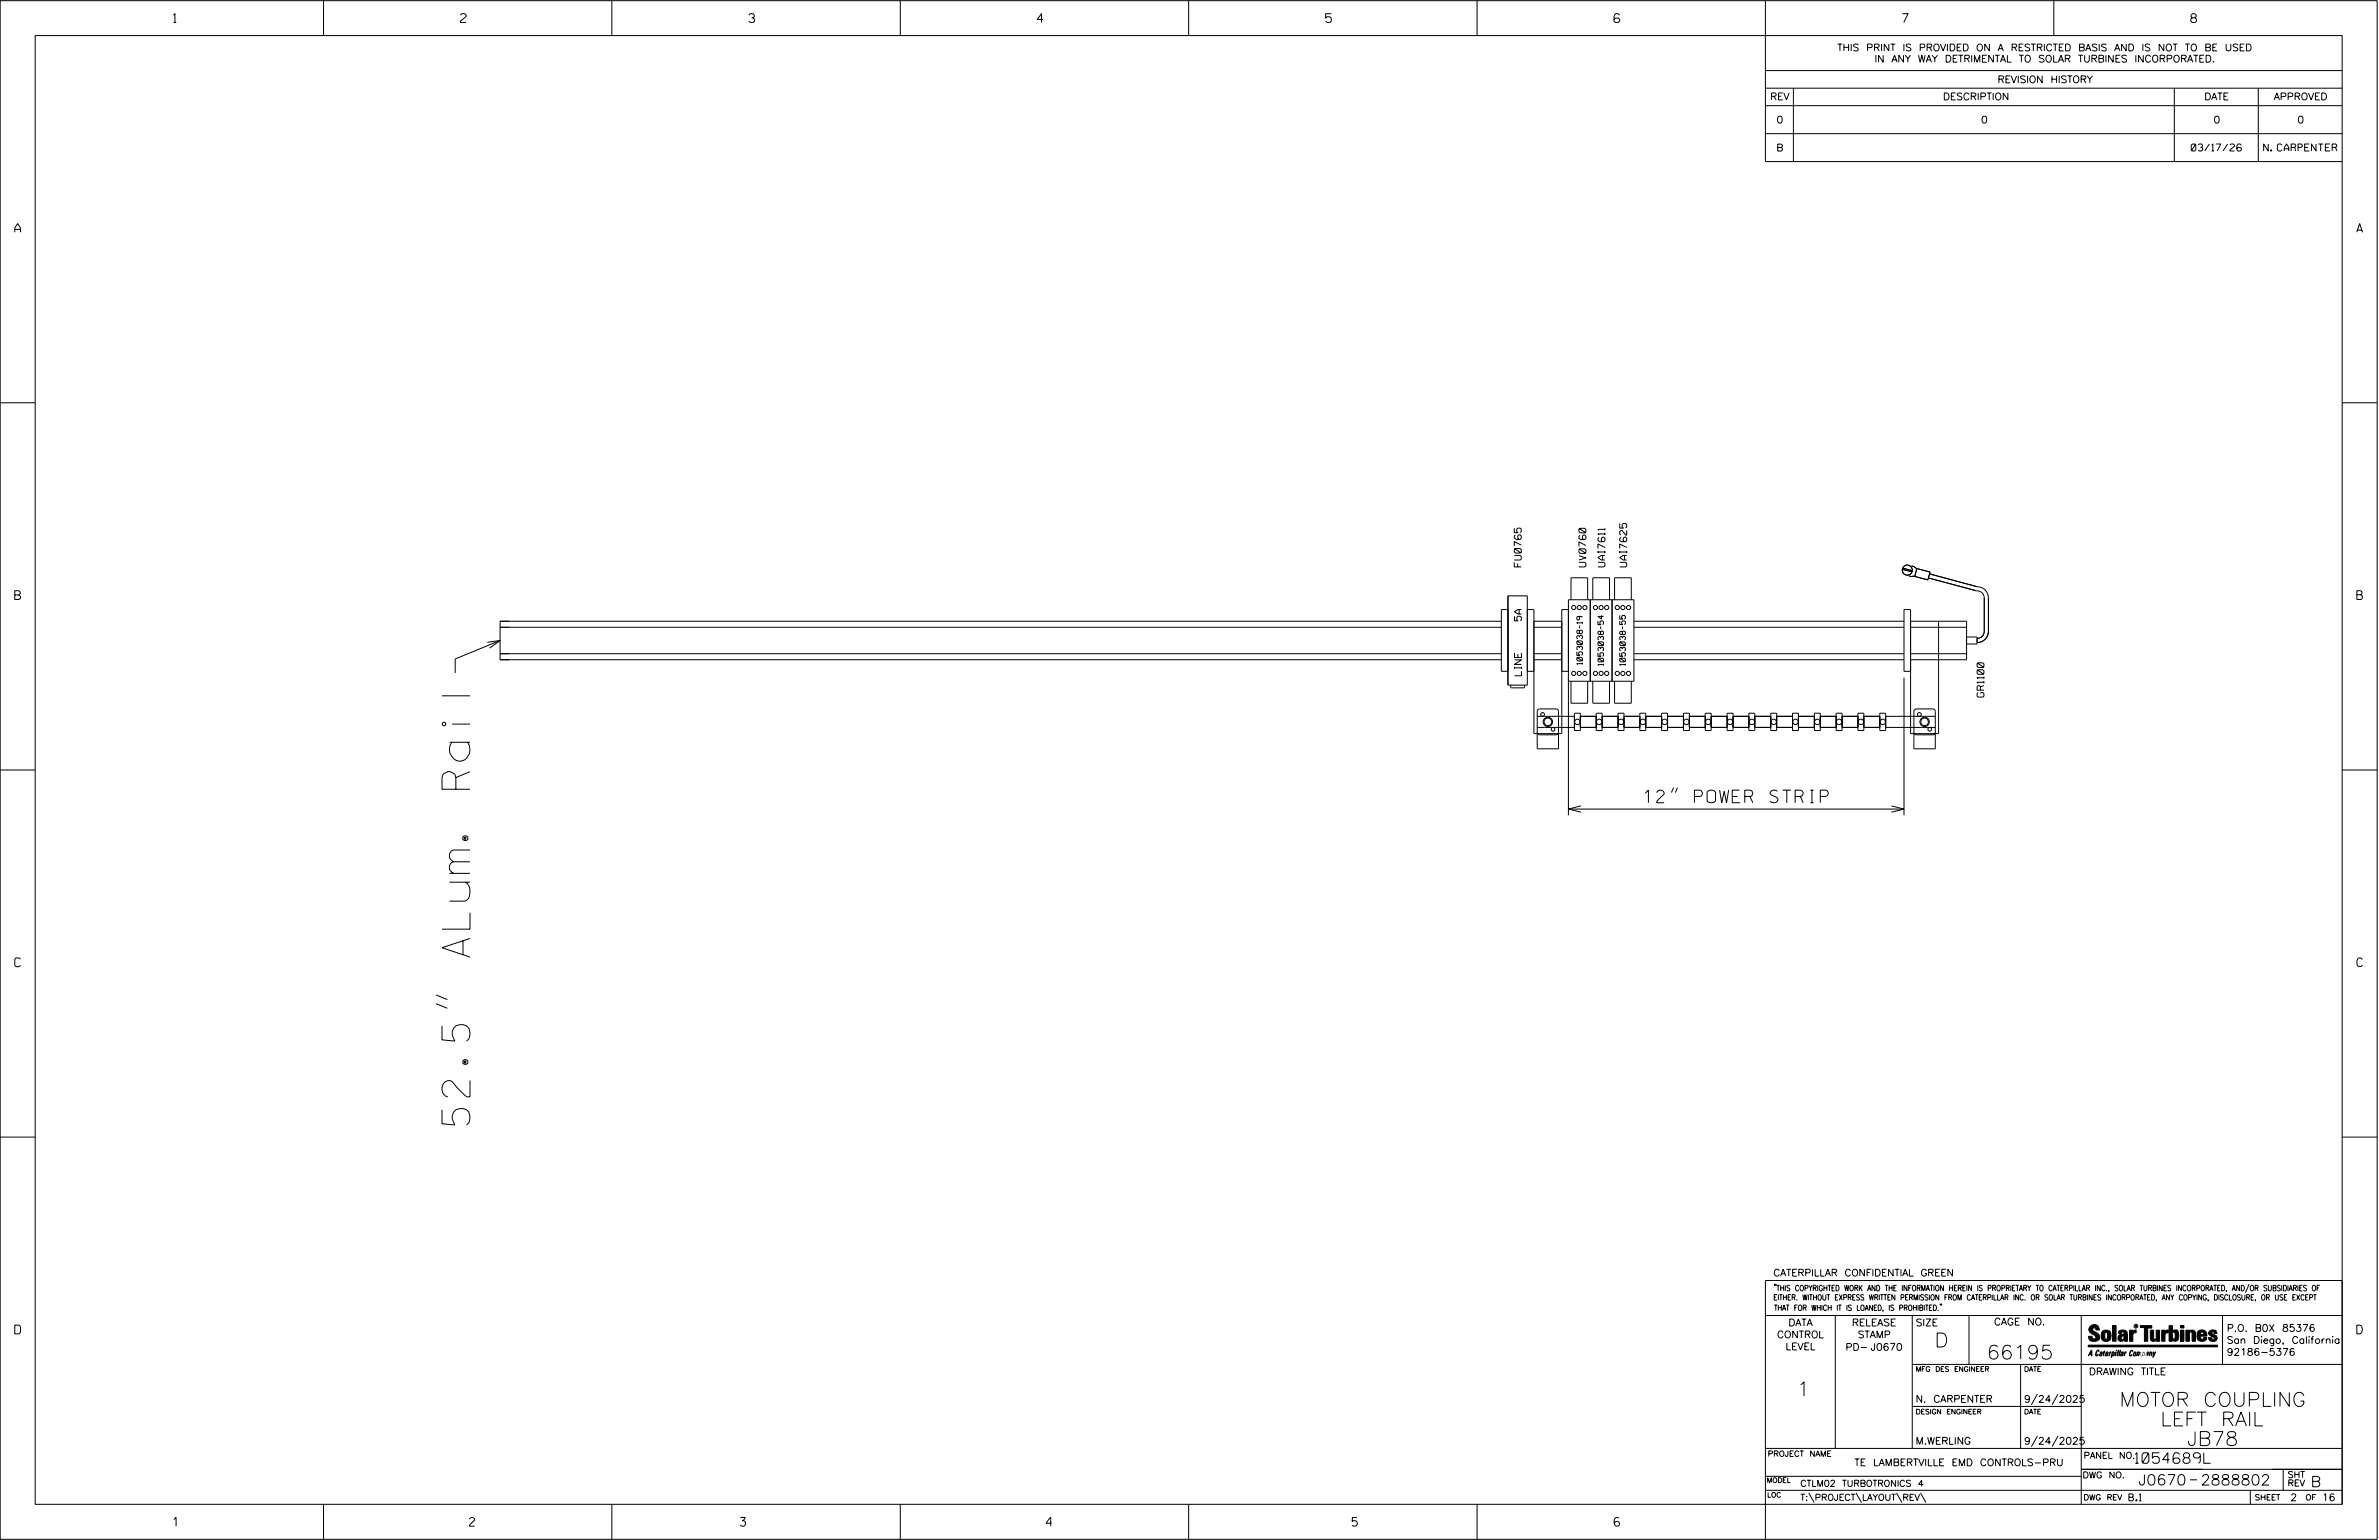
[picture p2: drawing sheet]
<svg xmlns="http://www.w3.org/2000/svg" width="864mm" height="559mm" viewBox="0 0 864 559" stroke-linecap="round" stroke-linejoin="round" font-family="sans-serif">
<defs><g id="words">
<text font-size="10.2" x="170.6" y="408.2" transform="rotate(-90 170.6 408.2)">52.5&quot; ALum. Rail</text>
<g font-size="5.1">
<text x="702.3" y="488.8">D</text>
<text x="721.2" y="493.2">66195</text>
<text x="652.2" y="506.5">1</text>
<text x="769.4" y="510.3">MOTOR COUPLING</text>
<text x="784.3" y="517.4">LEFT RAIL</text>
<text x="793.9" y="524.5">JB78</text>
</g>
<text font-size="4.6" x="596.8" y="291.3">12&quot; POWER STRIP</text>
<g font-size="3.8">
<text x="775.1" y="531">1054689L</text>
<text x="776.3" y="538.9">J0670</text>
<text x="798.8" y="538.9">2888802</text>
<text x="838.8" y="539.5">B</text>
</g>
<g font-size="3.2">
<text x="63" y="8.2">1</text>
<text x="167.2" y="8.2">2</text>
<text x="271.8" y="8.2">3</text>
<text x="376.5" y="8.2">4</text>
<text x="481.2" y="8.2">5</text>
<text x="690.6" y="8.2">7</text>
<text x="795.3" y="8.2">8</text>
<text x="5.4" y="84.3">A</text>
<text x="855.5" y="84.3">A</text>
<text x="5.4" y="217.5">B</text>
<text x="855.6" y="217.5">B</text>
<text x="5.4" y="350.8">C</text>
<text x="855.6" y="350.8">C</text>
<text x="5.4" y="484">D</text>
<text x="855.6" y="484">D</text>
<text x="62.8" y="553.8">1</text>
<text x="170.4" y="553.8">2</text>
<text x="268.8" y="553.8">3</text>
<text x="379.8" y="553.8">4</text>
<text x="490.8" y="553.8">5</text>
<text x="585.9" y="553.8">6</text>
</g>
<g font-size="2.5">
<text x="666.9" y="18.5">THIS PRINT IS PROVIDED ON A RESTRICTED BASIS AND IS NOT TO BE USED</text>
<text x="680.5" y="22.6">IN ANY WAY DETRIMENTAL TO SOLAR TURBINES INCORPORATED.</text>
<text x="725.1" y="30">REVISION HISTORY</text>
<text x="642.6" y="36.3">REV</text>
<text x="705.3" y="36.3">DESCRIPTION</text>
<text x="800.2" y="36.3">DATE</text>
<text x="825.4" y="36.3">APPROVED</text>
<text x="644.9" y="44.7">0</text>
<text x="719.1" y="44.7">0</text>
<text x="803.5" y="44.7">0</text>
<text x="834" y="44.7">0</text>
<text x="644.8" y="54.8">B</text>
<text x="795.4" y="54.8">03/17/26</text>
<text x="821.7" y="54.8">N. CARPENTER</text>
<text x="552.2" y="205.7" transform="rotate(-90 552.2 205.7)">FU0765</text>
<text x="575.7" y="205.7" transform="rotate(-90 575.7 205.7)">UV0760</text>
<text x="582.6" y="205.7" transform="rotate(-90 582.6 205.7)">UAI7611</text>
<text x="590.5" y="205.7" transform="rotate(-90 590.5 205.7)">UAI7625</text>
<text x="552.3" y="225.3" transform="rotate(-90 552.3 225.3)">5A</text>
<text x="552.3" y="245.2" transform="rotate(-90 552.3 245.2)">LINE</text>
<text x="720.2" y="252.9" transform="rotate(-90 720.2 252.9)">GR1100</text>
<text x="643.8" y="463">CATERPILLAR CONFIDENTIAL GREEN</text>
<text x="645.1" y="485.5">CONTROL</text>
<text x="649.2" y="481.1">DATA</text>
<text x="672.3" y="481.1">RELEASE</text>
<text x="674.4" y="485.5">STAMP</text>
<text x="695.4" y="481.1">SIZE</text>
<text x="723.8" y="480.8">CAGE NO.</text>
<text x="808.4" y="483.1">P.O. B0X 85376</text>
<text x="648.2" y="489.8">LEVEL</text>
<text x="669.9" y="490">PD- J0670</text>
<text x="808.4" y="487.5">San Diego, California</text>
<text x="808.4" y="491.8">92186-5376</text>
<text x="758.3" y="498.9">DRAWING TITLE</text>
<text x="695.4" y="508.9">N. CARPENTER</text>
<text x="734.8" y="508.9">9/24/2025</text>
<text x="695.4" y="524.1">M.WERLING</text>
<text x="734.8" y="524.1">9/24/2025</text>
<text x="673.2" y="531.9">TE LAMBERTVILLE EMD CONTROLS-PRU</text>
<text x="772.8" y="544.6">B.1</text>
<text x="831.4" y="544.6">2</text>
<text x="842.9" y="544.6">16</text>
</g>
<g font-size="2.3">
<text x="756.4" y="529.2">PANEL NO.</text>
<text x="653.5" y="539.4">CTLM02 TURBOTRONICS 4</text>
<text x="756" y="536.3">DWG NO.</text>
<text x="830.4" y="539.3">REV</text>
<text x="830.4" y="536.2">SHT</text>
<text x="653.5" y="544.5">T:\PROJECT\LAYOUT\REV\</text>
</g>
<g font-size="2">
<text x="574.4" y="241.1" transform="rotate(-90 574.4 241.1)">1053038-19</text>
<text x="582.1" y="241.5" transform="rotate(-90 582.1 241.5)">1053038-54</text>
<text x="590" y="241.5" transform="rotate(-90 590 241.5)">1053038-55</text>
<text x="643.8" y="468.4">&quot;THIS COPYRIGHTED WORK AND THE INFORMATION HEREIN IS PROPRIETARY TO CATERPILLAR INC., SOLAR TURBINES INCORPORATED, AND/OR SUBSIDIARIES OF</text>
<text x="643.8" y="471.8">EITHER. WITHOUT EXPRESS WRITTEN PERMISSION FROM CATERPILLAR INC. OR SOLAR TURBINES INCORPORATED, ANY COPYING, DISCLOSURE, OR USE EXCEPT</text>
<text x="644" y="475.6">THAT FOR WHICH IT IS LOANED, IS PROHIBITED.&quot;</text>
<text x="641.7" y="528.5">PROJECT NAME</text>
<text x="756.3" y="544.3">DWG REV</text>
<text x="818.5" y="544.3">SHEET</text>
<text x="836.9" y="544.3">OF</text>
</g>
<g font-size="1.8">
<text x="695.4" y="497.6">MFG DES ENGINEER</text>
<text x="734.8" y="497.6">DATE</text>
<text x="695.4" y="513.1">DESIGN ENGINEER</text>
<text x="734.8" y="513.1">DATE</text>
<text x="641.3" y="538">MODEL</text>
<text x="641.5" y="543.3">LOC</text>
</g>
<text font-size=".9" x="775.1" y="481.7">R</text>
</g></defs>
<g fill="none" stroke="#000" stroke-width=".36">
<path d="M.1 .2h862.8v558.4h-862.8zM12.8 12.9h837.4v533h-837.4zM117.4 .2v12.7M222.1 .2v12.7M326.8 .2v12.7M431.5 .2v12.7M536.2 .2v12.7M587.9 5.5l-.5-.5h-1l-.5 1v1.7l.5 .4h1l.6-.4v-.6l-.6-.5h-1l-.5 .5M640.9 .2v58.4h209.3M745.6 .2v12.7M640.9 25.6h209.3M640.9 32h209.3"/>
<path d="M640.9 38.3h209.3M651 32v26.6M789.3 32v26.6M819.8 32v26.6M640.9 48.5h209.3M.1 146.2h12.7M850.2 146.2h12.7M547.4 216.2h7v32.4h-7zM570 217.6h.1M570.3 217.6v-7.9h6v7.9M576.7 217.6h.1M577.3 217.6v29.6"/>
<path d="M577.9 217.6h.1M578.2 217.6v-7.9h6.1v7.9M584.6 217.6h.1M585.2 217.6v29.6M585.8 217.6h.1M586.1 217.6v-7.9h6.1v7.9M592.5 217.6h.1M690.6 206.6l3.5 .9M690.7 206.2l3.5 .9M693 209l2.3 .2M693.9 205.4l2.1 .9M695.8 206.3l4.8 1.3-.8 2.8-4.7-1.2z"/>
<path d="M700.1 209.7l17.3 4.6a2.69 2.69 0 0 1 2.9 2.7v12.1a2.53 2.53 0 0 1-2.6 2.5M700.4 208.2l17.4 4.7a4 4 0 0 1 4 4.1v12.1a4.1 4.1 0 0 1-4.1 4.1M176.9 233.1l4.6-.7-3.8 2.8M181.5 227.6h363.5M181.5 237.2h363.5M181.5 232.4l-16.3 6.7v5.1M545 225.4h-363.5v14h363.5M547.4 221.2h-2.4v22.4h2.4M554.4 221.2h2.4v45h10.1v-45h2.4M556.8 225.4h10.1M556.8 227.6h10.1M556.8 239.4h10.1"/>
<path d="M556.8 237.2h10.1M593.1 225.4h98.1M593.1 227.6h98.1M593.1 237.2h98.1M593.1 239.4h98.1M693.6 225.4h20.3v14h-20.3M693.6 227.6h20.3M693.6 237.2h20.3M703.7 225.4v40.8h-10.1v-45h-2.4v22.4h2.4M713.9 231.1h3.8v2.6h-3.8M548.4 248.6l.2 1h4.6l.2-1M554.4 243.6h2.4"/>
<path d="M558 259.9h13.5M558.3 257.5l.6-.3h6l.8 .6v13.9h-7.7v-13.6zM566.9 243.6h2.4M569.3 247.2h23.8v-29.6h-23.8v78.2M570.3 247.2v8h6v-8M571.5 258.8h2.2v6.3h-2.2zM573.7 259.9h5.7M578.2 247.2v8h6.1v-8M579.4 258.8h2.2v6.3h-2.2zM581.6 259.9h5.8M586.1 247.2v8h6.1v-8M587.4 258.8h2.1v6.3h-2.1z"/>
<path d="M589.5 259.9h5.8M595.3 258.8h2.1v6.3h-2.1zM597.4 259.9h5.8M603.2 258.8h2.1v6.3h-2.1zM605.3 259.9h5.8M611.1 258.8h2.2v6.3h-2.2zM613.3 259.9h5.7M619 258.8h2.2v6.3h-2.2zM621.2 259.9h5.8M627 258.8h2.1v6.3h-2.1zM629.1 259.9h5.8M634.9 258.8h2.1v6.3h-2.1z"/>
<path d="M637 259.9h5.8M642.8 258.8h2.1v6.3h-2.1zM644.9 259.9h5.8M650.7 258.8h2.2v6.3h-2.2zM652.9 259.9h5.7M658.6 258.8h2.2v6.3h-2.2zM660.8 259.9h5.7M666.5 258.8h2.2v6.3h-2.2zM668.7 259.9h5.7M674.4 258.8h2.2v6.3h-2.2zM676.6 259.9h5.8M682.4 258.8h2.1v6.3h-2.1z"/>
<path d="M684.5 259.9h18M691.2 245.9v49.9M695 257.5l.6-.3h6.1l.8 .6v13.9h-7.7v-13.6zM.1 279.4h12.7M558 263.9h13.5M565.7 265.7l-.2 .7-.6 .2h-6l-.6-.2-.3-.7M573.7 263.9h5.7M581.6 263.9h5.8M589.5 263.9h5.8M597.4 263.9h5.8M605.3 263.9h5.8M613.3 263.9h5.7"/>
<path d="M621.2 263.9h5.8M629.1 263.9h5.8M637 263.9h5.8M644.9 263.9h5.8M652.9 263.9h5.7M660.8 263.9h5.7M668.7 263.9h5.7M676.6 263.9h5.8M684.5 263.9h18M702.5 265.7l-.2 .7-.6 .2h-6.1l-.6-.2-.2-.7M850.2 279.4h12.7M569.3 293.6h121.9"/>
<path d="M573.9 292.4l-4.6 1.2 4.6 1.1M607.5 285.8l-.8 1.8M608.9 285.8l-.7 1.8M686.6 292.4l4.6 1.2-4.6 1.1M158.3 364.2l4.1 1.7M158.3 361l4.1 1.7M.1 412.6h12.7M850.2 412.6h12.7M640.9 477.3h209.3M644.2 466.1l-.1 .4M644.7 466.1l-.2 .4M666.2 477.3v48.3"/>
<path d="M694.2 477.3v48.3M704.4 473.3l-.1 .4M704.8 473.3l-.1 .4M714.8 477.3v17.8M755.5 477.3v68.6M806.8 477.3v17.8M816.5 466l-1.4 3.1M850.2 464.6h-209.3v94M850.2 464.8v81.1M694.2 495.1h156M733.5 495.1v30.5M758.6 481.4a2.02 2.02 0 0 1 3.1-.1l.5 1.3h-1.3l-.2-.6-.4-.2-.6 .1-.1 .4 .4 .7a2.46 2.46 0 0 1 2.2 2.9 2.83 2.83 0 0 1-3.8 .3l-.3-1.3h1.3l.2 .7 .6 .3 .5-.2 .2-.5-.4-.6-1.9-1.2-.4-.9z"/>
<path d="M759.2 491.3h-.7l.7-1.2v1.9h.2l-.1-2.1-1.3 2.1 .5-.5h.7M761.3 490l.3-.2 .4 .3-.1 .3-.3-.4-.4 .3-.3 1.6h.4l.4-.5-.3 .6-.4 .1-.3-.4zM762.6 490.6l.5-.1-.1 1.4h-.9a.74 .74 0 0 1 .9-.8l-.3 .7-.5 .1 .2-.5 .6-.2v-.5l-.7 .2zM763 483.2a2.17 2.17 0 0 1 3.1 0l.3 1.4-.3 1.5a2.17 2.17 0 0 1-3.1 0l-.3-1.5zM763.6 490.5l.4-.4 .2 .6h-.3l-.3 .9 .2 .4-.3-.1zM764.1 483.7l.5-.4 .4 .3v2.2l-.4 .2-.5-.2zM764.6 491.1l.6 .2v-.7l-.4-.1-.4 .6-.1 .8h.6M764.6 491.1l-.1 .8h.4M764.6 482.6v.8M764.8 490.7l.4 .1v.3h-.6zM765 491.5l-.1 .4zM766 490.5l-.5 1.5z"/>
<path d="M766 490.8l.4-.3-.4 .4M766.9 481h1.3v5.7h-1.3zM767 490.8l.5 .1-.3 .8-.4 .2zM767.3 490.5h-.5l-.5 2M767.3 490.5a.8 .8 0 0 1 .2 1 .8 .8 0 0 1-.9 .4l-.1 .6M767.3 490.5l-.1 .2M768.1 490.5l-.4 1.5zM768.2 489.9h.3l-.1 .2h-.2zM769 489.9l-.5 2.1zM769.7 489.9l-.6 2.1zM770.1 491.4l.5-.3-.5 .8zM770.4 491.9h.1"/>
<path d="M770.6 491.1l.1-.4-.7 .2 .1-.3 .6-.1 .2 .3-.5 1.1M770.6 491.1a.74 .74 0 0 0-.8 .8h.6M771 484.8h-.7l-.3 .6 .4 .7 .5-.3 .1-2.4h-.8l-.1 .4h-1.2a1.71 1.71 0 0 1 1.8-1.3 1.71 1.71 0 0 1 1.6 1.4v2.8h-1.1l-.1-.6M771 484.2l-1.5 .1a1.41 1.41 0 0 0 0 2.4l.5 .1 1.1-.7M771.2 486.1h-.1M771.4 490.5l.1 .3 .4-.3-.9 1.5zM771.5 490.8h.1M773 482.7h1.2v.5l.5-.5 .7-.1v1h-.6l-.5 .4-.1 2.7h-1.2zM773.3 490.3l.6-.4 .4 .2-.1 .4-.3-.4a1.28 1.28 0 0 0-.5 1.8l.6-.4-.1 .4-.8 .1zM774.7 490.8l.5-.3a.88 .88 0 0 1 .2 .9 .88 .88 0 0 1-.7 .7l-.2-.2zM774.8 490.9h.5l-.3 1h-.3l-.2-.2zM775.2 490.5l-.1 .2"/>
<path d="M776.8 481h4.3v.9h-1.5v4.8h-1.3M776.8 490.6l-.8 .2v-.3l-.4 1.5 .8-1.3v1.3l.3-1.2M779.3 491.1h.4M779.6 490.5h.3l-.3 1.4M779.6 490.7h.2l-.1 .4M779.7 491.1l-.1 .4M779.7 491.1l-.4 .2M780.1 492l.4-1.5 .1 .3 .3-.3 .3 .2-.3 1.3v-1.3l-.7 1.3M780.6 482.7h1.2v2.7l.1 .4 .4 .3 .4-.7v-2.7h1.2l.1 4h-1.3v-.5l-1.1 .6-.7-.3-.3-.7zM781.6 492.5l1-2-.8 1.3-.2-1.3-.2 2M784.7 482.7h1.2v.5l.5-.5 .7-.1v1h-.5l-.6 .4-.1 2.7h-1.2zM787.4 481h1.2v2a1.4 1.4 0 0 1 2.2 .2l.1 1.4-.4 1.9-1.5 .1-.4-.5v-1l.5 .9 .5-.3v-2.1l-.5-.4-.5 .7v2.8h-1.2z"/>
<path d="M791.5 482.7h1.3v4h-1.3zM791.5 481h1.3v.9h-1.3zM793.5 482.7h1.3v.4l.7-.5 1.1 .2 .4 .6v3.3h-1.2l-.3-3.4-.7 .2v3.2h-1.3zM794.8 483.1h.1M797.7 483.2a1.92 1.92 0 0 1 2.4-.5 1.92 1.92 0 0 1 1 2.1h-2.3v.8l.6 .5 .5-.3v-.5h1.2a1.83 1.83 0 0 1-2.1 1.4 1.83 1.83 0 0 1-1.5-2.1zM798.8 484.2v.6M799.1 483.4h.6l.2 .8h-1.1zM804.6 482.9a1.84 1.84 0 0 0-2.9 .8 3.3 3.3 0 0 0 2.2 1.9l-.5 .5-.4-.3-.1-.4h-1.2l.1 .6a1.92 1.92 0 0 0 2.9 .4M804.9 483.8h-1.2l-.2-.6-.5 .1-.1 .3 .1 .3 1.8 .9M805.1 488.1h-47.1v.6h47.1M694.2 510.3h61.3M739.6 505.8l-2.2 3.9"/>
<path d="M747.1 505.8l-2.2 3.9M640.9 525.6h209.2M640.9 535.7h114.6M739.6 521.1l-2.2 3.8M747.1 521.1l-2.2 3.8M755.5 533.2h94.7M795 537h2.6M828.8 533.2v7.6M117.4 545.9v12.7M222.1 545.9v12.7M326.8 545.9v12.7M431.5 545.9v12.7"/>
<path d="M536.2 545.9v12.7M640.9 540.8h209.3M656.6 541.7l2 3.5M673.8 541.7l1.9 3.5M688.4 541.7l2 3.5M697.2 541.7l1.9 3.5M816.9 541v4.9M863.5 558h.1"/>
<circle cx="692.4" cy="206.9" r="1.83"/>
<circle cx="571.3" cy="220.5" r=".76"/>
<circle cx="573.3" cy="220.5" r=".75"/>
<circle cx="575.3" cy="220.5" r=".76"/>
<circle cx="579.2" cy="220.5" r=".75"/>
<circle cx="581.2" cy="220.5" r=".76"/>
<circle cx="583.2" cy="220.5" r=".75"/>
<circle cx="587.1" cy="220.5" r=".77"/>
<circle cx="589.1" cy="220.5" r=".75"/>
<circle cx="591.2" cy="220.5" r=".76"/>
<circle cx="560" cy="259.2" r=".68"/>
<circle cx="571.3" cy="244.3" r=".76"/>
<circle cx="573.3" cy="244.3" r=".75"/>
<circle cx="575.3" cy="244.3" r=".76"/>
<circle cx="579.2" cy="244.3" r=".75"/>
<circle cx="581.2" cy="244.3" r=".76"/>
<circle cx="583.2" cy="244.3" r=".75"/>
<circle cx="587.1" cy="244.4" r=".77"/>
<circle cx="589.1" cy="244.3" r=".75"/>
<circle cx="591.2" cy="244.3" r=".76"/>
<circle cx="696.8" cy="259.2" r=".68"/>
<circle cx="561.9" cy="261.9" r="1.39"/>
<circle cx="561.9" cy="261.9" r="1.71"/>
<circle cx="563.8" cy="264.6" r=".68"/>
<circle cx="572.6" cy="261.9" r=".98"/>
<circle cx="580.5" cy="261.9" r=".99"/>
<circle cx="588.4" cy="261.9" r=".98"/>
<circle cx="596.4" cy="261.9" r=".99"/>
<circle cx="604.3" cy="261.9" r=".99"/>
<circle cx="612.2" cy="261.9" r=".98"/>
<circle cx="620.1" cy="261.9" r=".99"/>
<circle cx="628" cy="261.9" r=".98"/>
<circle cx="635.9" cy="261.9" r=".99"/>
<circle cx="643.9" cy="261.9" r=".98"/>
<circle cx="651.8" cy="261.9" r=".99"/>
<circle cx="659.7" cy="261.9" r=".98"/>
<circle cx="667.6" cy="261.9" r=".99"/>
<circle cx="675.5" cy="261.9" r=".99"/>
<circle cx="683.4" cy="261.9" r=".98"/>
<circle cx="698.6" cy="261.9" r="1.7"/>
<circle cx="698.6" cy="261.9" r="1.38"/>
<circle cx="700.5" cy="264.6" r=".69"/>
<circle cx="775.4" cy="481.2" r=".69"/>
</g>
<g fill="#000">
<path d="M768.1 490.5l-.4 1.5zM768.2 489.9h.3l-.1 .2h-.2zM769 489.9l-.5 2.1zM769.7 489.9l-.6 2.1zM791.5 481h1.3v.9h-1.3zM791.5 482.7h1.3v4h-1.3zM758 488.1h47.1v.6h-47.1z"/>
<path d="M759.2 489.9l-1.2 2.1 .5-.5h.7v.5h.2zM759.2 490.1v1.2h-.7z" fill-rule="evenodd"/>
<path d="M758.6 481.4a2.02 2.02 0 0 1 3.1-.1l.5 1.3h-1.3l-.2-.6-.4-.2-.6 .1-.1 .4 .4 .7a2.46 2.46 0 0 1 2.2 2.9 2.83 2.83 0 0 1-3.8 .3l-.3-1.3h1.3l.2 .7 .6 .3 .5-.2 .2-.5-.4-.6-1.9-1.2-.4-.9z" fill-rule="evenodd"/>
<path d="M761.3 490l.3-.2 .4 .3-.1 .3-.3-.4-.4 .3-.3 1.6h.4l.4-.5-.3 .6-.4 .1-.3-.4z" fill-rule="evenodd"/>
<path d="M762.6 490.6l.5-.1-.1 1.4h-.9a.74 .74 0 0 1 .9-.8l-.6 .3-.2 .5 .5-.1 .3-.6v-.5l-.7 .2z" fill-rule="evenodd"/>
<path d="M763.6 490.5l.4-.4 .2 .6h-.3l-.3 .9 .2 .4-.3-.1z" fill-rule="evenodd"/>
<path d="M764.8 490.5l.5 .3-.1 .5h-.6l.6-.2v-.3l-.4-.1-.3 1.2h.4l.3-.4-.6 .6-.3-.2v-.4z" fill-rule="evenodd"/>
<path d="M763 483.2a2.17 2.17 0 0 1 3.1 0l.3 1.4-.3 1.5a2.17 2.17 0 0 1-3.1 0l-.3-1.5zM764.1 483.7v2.1l.5 .2 .4-.2v-2.2l-.4-.3z" fill-rule="evenodd"/>
<path d="M766 490.5v.3l.4-.1-.4 .2-.5 1.1z" fill-rule="evenodd"/>
<path d="M766.8 490.5l-.5 2 .3-.6a.71 .71 0 0 0 .9-.5 .71 .71 0 0 0-.4-.9zM767 490.8l.5 .1-.3 .8-.4 .2z" fill-rule="evenodd"/>
<path d="M766.9 481h1.3v5.7h-1.3z" fill-rule="evenodd"/>
<path d="M770.1 490.6l.6-.1 .2 .3-.4 1.2-.5 .1-.2-.5 .3-.5h.5l-.7 .5v.3l.4-.1 .4-.9-.5-.2-.2 .2z" fill-rule="evenodd"/>
<path d="M769.4 482.8l-.5 1h1.2l.1-.4h.8v.8l-1.5 .1a1.41 1.41 0 0 0 0 2.4l.5 .1 1.1-.7 .1 .6h1.1v-2.8a1.79 1.79 0 0 0-2.4-1.2zM770.3 484.8h.7l-.1 1-.5 .3-.4-.7z" fill-rule="evenodd"/>
<path d="M771.4 490.5l.1 .3 .4-.3-.9 1.5z" fill-rule="evenodd"/>
<path d="M773 482.7h1.2v.5l.5-.5 .7-.1v1h-.6l-.5 .4-.1 2.7h-1.2z" fill-rule="evenodd"/>
<path d="M773.3 490.3l.6-.4 .4 .2-.1 .4-.3-.4a1.28 1.28 0 0 0-.5 1.8l.6-.4-.3 .5h-.6z" fill-rule="evenodd"/>
<path d="M774.7 490.8l-.2 1.1h.7a.96 .96 0 0 0 0-1.4zM774.8 490.9h.5l-.1 .6-.5 .4-.2-.2z" fill-rule="evenodd"/>
<path d="M776 490.5v.3l.4-.3 .2 .3 .7-.2-.3 1.4v-1.3l-.6 1.3v-1.3l-.8 1.3z" fill-rule="evenodd"/>
<path d="M776.8 481h4.3v.9h-1.5v4.8h-1.3v-4.8h-1.5z" fill-rule="evenodd"/>
<path d="M777.9 490.5l-.5 2 .3-.6a.71 .71 0 0 0 .9-.5 .71 .71 0 0 0-.4-.9zM778.1 490.8l.3-.1 .1 .4-.5 .8-.2-.5z" fill-rule="evenodd"/>
<path d="M779.3 490.6l.6-.1-.3 1.5-.7-.1a.67 .67 0 0 1 .8-.8l-.6 .3-.1 .5 .4-.1 .4-.9-.4-.2-.3 .2z" fill-rule="evenodd"/>
<path d="M780.5 490.5l.1 .3 .3-.3 .3 .2-.3 1.3v-1.3l-.8 1.3z" fill-rule="evenodd"/>
<path d="M780.6 482.7h1.2v2.7l.1 .4 .4 .3 .4-.7v-2.7h1.2l.1 4h-1.3v-.5l-1.1 .6-.7-.3-.3-.7z" fill-rule="evenodd"/>
<path d="M781.6 490.5l.2 1.3 .8-1.3-1.2 2z" fill-rule="evenodd"/>
<path d="M784.7 482.7h1.2v.5l.5-.5 .7-.1v1h-.5l-.6 .4-.1 2.7h-1.2z" fill-rule="evenodd"/>
<path d="M787.4 481h1.2v2a1.4 1.4 0 0 1 2.2 .2l.1 1.4-.4 1.9-1.5 .1-.4-.5v-1l.5 .9 .5-.3v-2.1l-.5-.4-.5 .7v2.8h-1.2z" fill-rule="evenodd"/>
<path d="M793.5 482.7h1.3v.4a1.29 1.29 0 0 1 2.2 .3v3.3h-1.2l-.3-3.4-.7 .2v3.2h-1.3z" fill-rule="evenodd"/>
<path d="M797.7 483.2a1.92 1.92 0 0 1 2.4-.5 1.92 1.92 0 0 1 1 2.1h-2.3v.8l.6 .5 .5-.3v-.5h1.2a1.83 1.83 0 0 1-2.1 1.4 1.83 1.83 0 0 1-1.5-2.1zM799.1 483.4l-.3 .8h1.1l-.2-.8z" fill-rule="evenodd"/>
<path d="M801.9 483.2a1.94 1.94 0 0 1 3 .1v.5h-1.2l-.2-.6-.5 .1-.1 .3 .1 .3 1.8 .9a1.2 1.2 0 0 1 .1 1.3 1.2 1.2 0 0 1-1.2 .7l-1.6-.4-.4-1h1.2l.1 .4 .4 .3 .5-.5a3.3 3.3 0 0 1-2.2-1.9z" fill-rule="evenodd"/>
<circle cx="761.4" cy="492" r=".07"/>
<circle cx="762.2" cy="485.1" r=".07"/>
<circle cx="769.3" cy="492" r=".07"/>
<circle cx="773.1" cy="486.7" r=".07"/>
<circle cx="791.5" cy="486.7" r=".07"/>
<circle cx="791.5" cy="481" r=".07"/>
<circle cx="794.8" cy="486.7" r=".07"/>
</g>
<use href="#words"/>
</svg>
